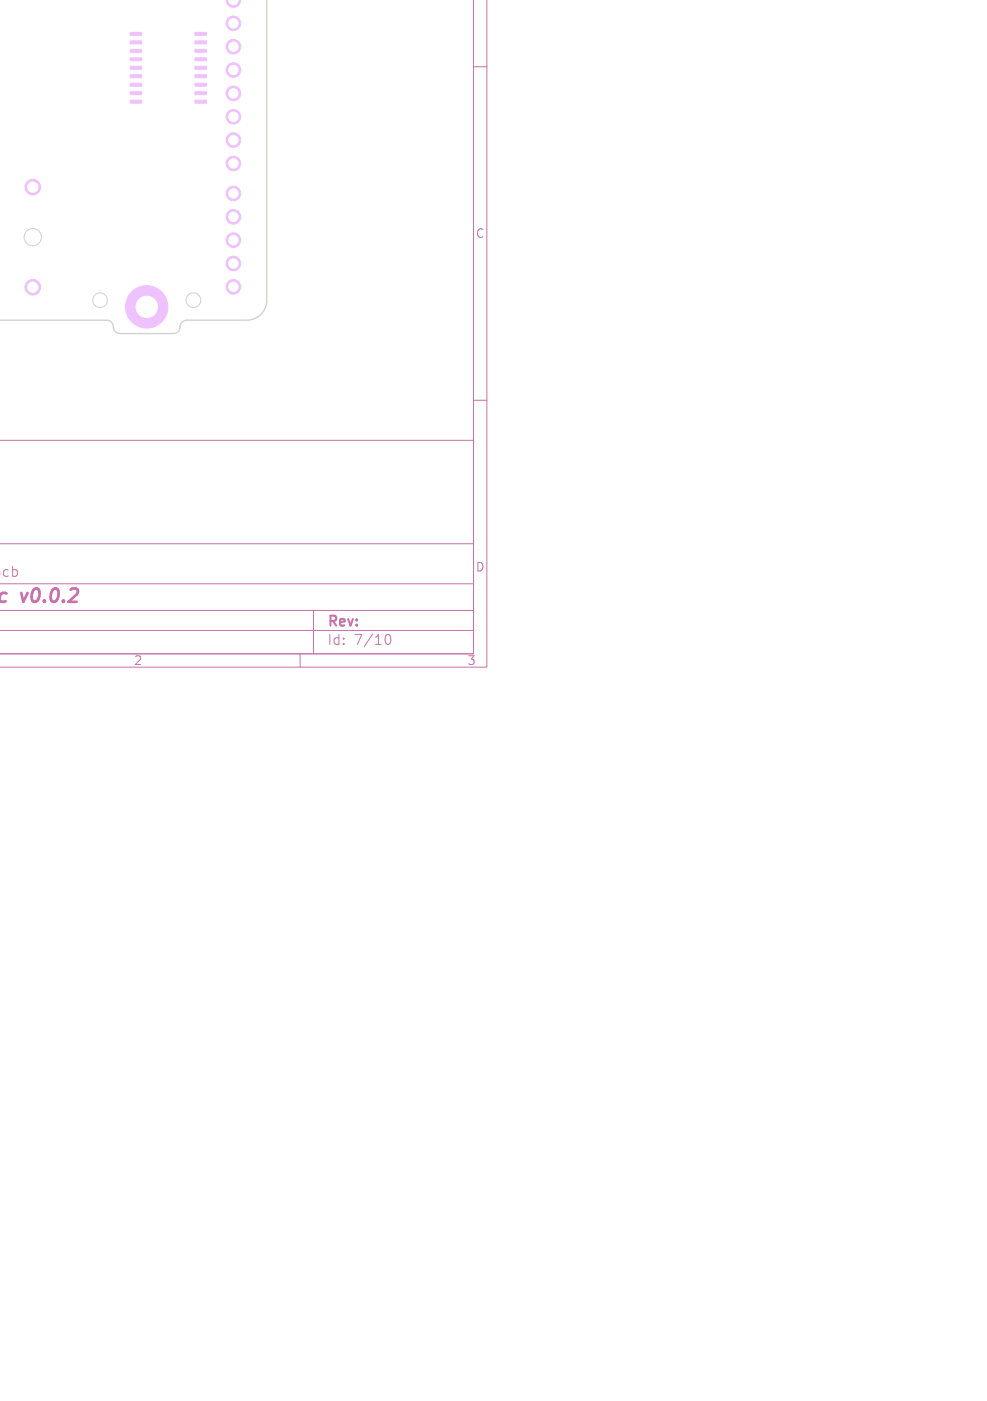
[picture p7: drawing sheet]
<svg xmlns="http://www.w3.org/2000/svg" width="148mm" height="210mm" viewBox="0 0 148 210" stroke-linecap="round" stroke-linejoin="round" font-family="sans-serif">
<defs><g id="words">
<text font-size="2.8" fill="#c872ab" x="4.1" y="90.9">v0.0.2</text>
<g font-size="2.1" fill="#c872ab">
<text x="49" y="94.3">Rev:</text>
<text x="49" y="96.9">Id:</text>
<text x="53.1" y="96.9">7/10</text>
</g>
<g font-size="1.8" fill="#c872ab">
<text x="71.3" y="35.9">C</text>
<text x="71.3" y="85.9">D</text>
<text x="20" y="99.9">2</text>
<text x="70" y="99.9">3</text>
</g>
</g></defs>
<g fill="none" stroke="#c872ab" stroke-width=".15">
<path d="M71 0v98h-71h71v-32h-71M73 0v100h-73M71 10h2M71 60h2M-.1 85.7h.1M0 94.5h71M0 91.5h71M0 87.5h71M0 81.5h71M0 85.7l-.1 .4M1.2 85.5l-.4-.1-.3 .3v.4l.2 .2h.5M1.9 85.5l.4-.1 .3 .3v.4l-.1 .2h-.6"/>
<path d="M1.9 84.9v1.5M45 98v2M47 91.5v6.5M57.7 95.7a.55 .55 0 0 1 .4-.6h.1a.94 .94 0 0 1 0 1.5h-.1a.55 .55 0 0 1-.4-.6"/>
</g>
<path d="M0 89.9l.3 .3 .5-.1M1 89a.66 .66 0 0 0-.7 0 .66 .66 0 0 0-.4 .6M3.2 88.9l.3 1.3" fill="none" stroke="#c872ab" stroke-width=".4"/>
<g fill="#efc1ff" stroke="#efc1ff" stroke-width=".15">
<path d="M33.9 0l2.1-.1a1.07 1.07 0 0 1-1 1.2 1.07 1.07 0 0 1-1.1-1.1z"/>
<path d="M19.5 4.9h1.7v.4h-1.7z"/>
<path d="M19.5 6.1h1.7v.5h-1.7z"/>
<path d="M19.5 7.4h1.7v.4h-1.7z"/>
<path d="M19.5 8.7h1.7v.4h-1.7z"/>
<path d="M19.5 9.9h1.7v.5h-1.7z"/>
<path d="M19.5 11.2h1.7v.5h-1.7z"/>
<path d="M19.5 12.5h1.7v.4h-1.7z"/>
<path d="M19.5 13.7h1.7v.5h-1.7z"/>
<path d="M19.5 15h1.7v.5h-1.7z"/>
<path d="M29.2 15h1.7v.5h-1.7z"/>
<path d="M29.2 13.7h1.7v.5h-1.7z"/>
<path d="M29.2 12.5h1.7v.4h-1.7z"/>
<path d="M29.2 11.2h1.7v.5h-1.7z"/>
<path d="M29.2 9.9h1.7v.5h-1.7z"/>
<path d="M29.2 8.7h1.7v.4h-1.7z"/>
<path d="M29.2 7.4h1.7v.4h-1.7z"/>
<path d="M29.2 6.1h1.7v.5h-1.7z"/>
<path d="M29.2 4.9h1.7v.4h-1.7z"/>
<circle cx="35" cy="43" r="1.1"/>
<circle cx="35" cy="39.5" r="1.1"/>
<circle cx="35" cy="36" r="1.1"/>
<circle cx="35" cy="32.5" r="1.1"/>
<circle cx="35" cy="29" r="1.1"/>
<circle cx="35" cy="24.5" r="1.1"/>
<circle cx="35" cy="21" r="1.1"/>
<circle cx="35" cy="17.5" r="1.1"/>
<circle cx="35" cy="14" r="1.1"/>
<circle cx="35" cy="10.5" r="1.1"/>
<circle cx="35" cy="7" r="1.1"/>
<circle cx="35" cy="3.5" r="1.1"/>
<circle cx="4.9" cy="28.1" r="1.17"/>
<circle cx="4.9" cy="43.1" r="1.17"/>
<circle cx="22" cy="46" r="3.2"/>
</g>
<path d="M40 0v45a3 3 0 0 1-3 3h-9a1.16 1.16 0 0 0-1.1 1.3l-.3 .5-.5 .2h-8.1a1.16 1.16 0 0 1-1.1-1.3l-.3-.5-.6-.2h-16.1" fill="none" stroke="#d0d2cd" stroke-width=".2"/>
<g fill="none" stroke="#d0d2cd" stroke-width=".15">
<circle cx="4.9" cy="35.6" r="1.3"/>
<circle cx="15" cy="45" r="1.1"/>
<circle cx="29" cy="45" r="1.1"/>
</g>
<g fill="#d0d2cd" stroke="#d0d2cd" stroke-width=".15">
<path d="M34.3 0l1.3-.1a.68 .68 0 0 1-.6 .8 .68 .68 0 0 1-.7-.7z"/>
<circle cx="35" cy="43" r=".7"/>
<circle cx="35" cy="39.5" r=".7"/>
<circle cx="35" cy="36" r=".7"/>
<circle cx="35" cy="32.5" r=".7"/>
<circle cx="35" cy="29" r=".7"/>
<circle cx="35" cy="24.5" r=".7"/>
<circle cx="35" cy="21" r=".7"/>
<circle cx="35" cy="17.5" r=".7"/>
<circle cx="35" cy="14" r=".7"/>
<circle cx="35" cy="10.5" r=".7"/>
<circle cx="35" cy="7" r=".7"/>
<circle cx="35" cy="3.5" r=".7"/>
<circle cx="4.9" cy="28.1" r=".77"/>
<circle cx="4.9" cy="43.1" r=".77"/>
<circle cx="22" cy="46" r="1.6"/>
</g>
<g fill="#fff" stroke="#fff" stroke-width=".15">
<path d="M34.3 0l1.3-.1a.68 .68 0 0 1-.6 .8 .68 .68 0 0 1-.7-.7z"/>
<circle cx="35" cy="43" r=".7"/>
<circle cx="35" cy="39.5" r=".7"/>
<circle cx="35" cy="36" r=".7"/>
<circle cx="35" cy="32.5" r=".7"/>
<circle cx="35" cy="29" r=".7"/>
<circle cx="35" cy="24.5" r=".7"/>
<circle cx="35" cy="21" r=".7"/>
<circle cx="35" cy="17.5" r=".7"/>
<circle cx="35" cy="14" r=".7"/>
<circle cx="35" cy="10.5" r=".7"/>
<circle cx="35" cy="7" r=".7"/>
<circle cx="35" cy="3.5" r=".7"/>
<circle cx="4.9" cy="28.1" r=".77"/>
<circle cx="4.9" cy="43.1" r=".77"/>
<circle cx="22" cy="46" r="1.6"/>
</g>
<use href="#words"/>
</svg>
